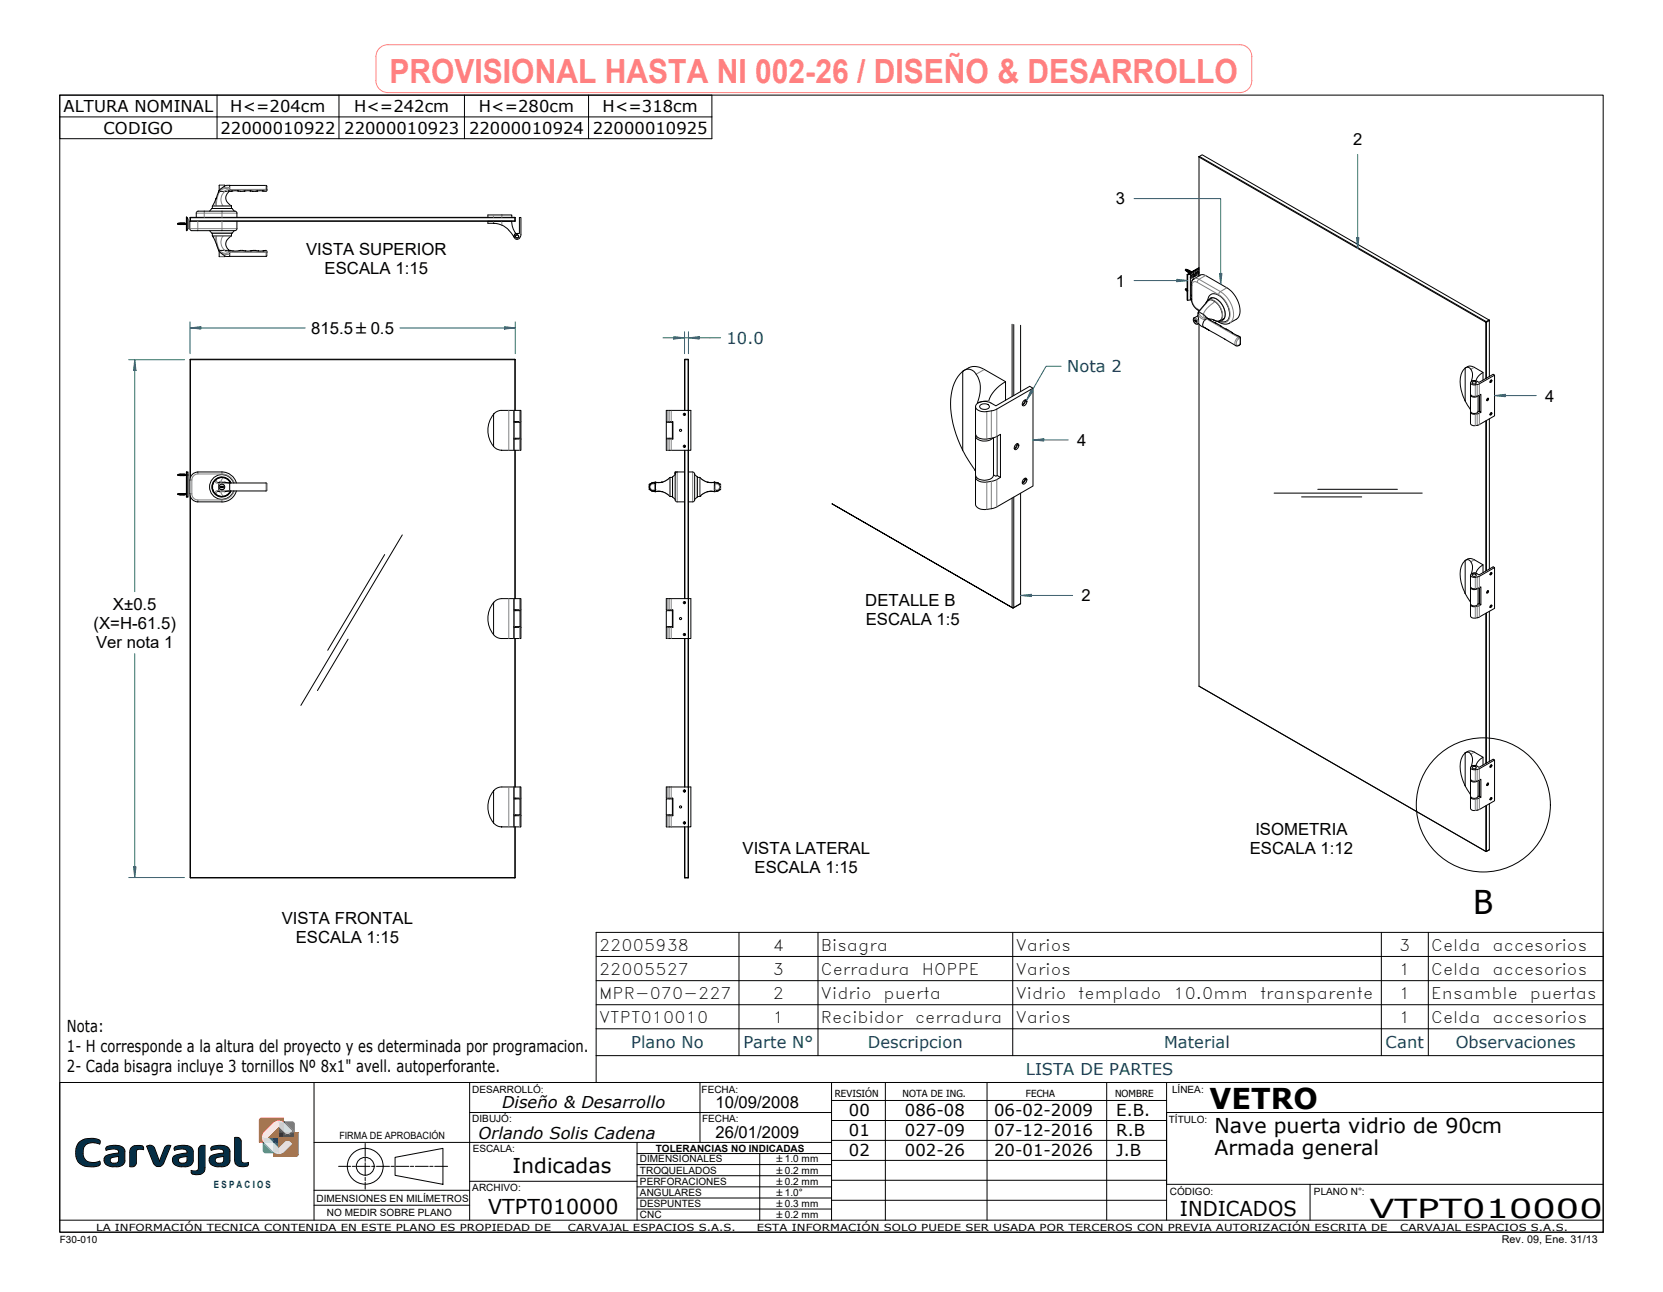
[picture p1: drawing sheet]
<svg xmlns="http://www.w3.org/2000/svg" width="278mm" height="216mm" viewBox="0 0 278 216" stroke-linecap="round" stroke-linejoin="round" font-family="sans-serif">
<defs><g id="words">
<text font-size="5.6" fill="#ff8080" x="65.1" y="13.9">PROVISIONAL HASTA NI 002-26 / DISEÑO &amp; DESARROLLO</text>
<text font-size="5.5" x="246.3" y="152.7">B</text>
<text font-size="4.8" x="202.2" y="185.3">VETRO</text>
<text font-size="4.4" x="228.9" y="203.5">VTPT010000</text>
<g font-size="3.4">
<text x="203" y="189.3">Nave puerta vidrio de 90cm</text>
<text x="85.7" y="196">Indicadas</text>
<text x="203" y="193">Armada general</text>
<text x="81.6" y="202.9">VTPT010000</text>
<text x="197.2" y="203.2">INDICADOS</text>
</g>
<g font-size="2.8">
<text x="226.2" y="24.3">2</text>
<text x="186.5" y="34.2">3</text>
<text x="51.2" y="42.6">VISTA SUPERIOR</text>
<text x="54.3" y="45.8">ESCALA 1:15</text>
<text x="186.5" y="47.9">1</text>
<text x="52" y="55.8">815.5 ±0.5</text>
<text x="258.3" y="67.1">4</text>
<text x="180.1" y="74.5">4</text>
<text x="18.9" y="101.9">X±0.5</text>
<text x="144.6" y="101.2">DETALLE B</text>
<text x="180.8" y="100.5">2</text>
<text x="15.6" y="105.1">(X=H-61.5)</text>
<text x="144.7" y="104.4">ESCALA 1:5</text>
<text x="16.1" y="108.2">Ver nota 1</text>
<text x="124.1" y="142.8">VISTA LATERAL</text>
<text x="208.9" y="142.7">ESCALA 1:12</text>
<text x="209.8" y="139.5">ISOMETRIA</text>
<text x="126.1" y="145.9">ESCALA 1:15</text>
<text x="47.1" y="154.4">VISTA FRONTAL</text>
<text x="49.4" y="157.6">ESCALA 1:15</text>
<text x="11.2" y="172.4">Nota:</text>
<text x="11.2" y="175.8">1- H corresponde a la altura del proyecto y es determinada por programacion.</text>
<text x="11.2" y="179.1">2- Cada bisagra incluye 3 tornillos Nº 8x1&quot; avell. autoperforante.</text>
<text x="119.6" y="185.2">10/09/2008</text>
<text x="119.6" y="190.2">26/01/2009</text>
<text x="141.9" y="186.5">00</text>
<text x="141.9" y="189.9">01</text>
<text x="151.3" y="186.5">086-08</text>
<text x="151.3" y="189.9">027-09</text>
<text x="166.2" y="186.5">06-02-2009</text>
<text x="166.2" y="189.9">07-12-2016</text>
<text x="186.6" y="186.5">E.B.</text>
<text x="186.6" y="189.9">R.B</text>
<text x="141.9" y="193.3">02</text>
<text x="151.3" y="193.3">002-26</text>
<text x="166.2" y="193.3">20-01-2026</text>
<text x="186.6" y="193.3">J.B</text>
</g>
<g font-size="2.7">
<text x="10.6" y="18.7">ALTURA NOMINAL</text>
<text x="17.3" y="22.4">CODIGO</text>
<text x="36.9" y="22.4">22000010922</text>
<text x="38.5" y="18.7">H&lt;=204cm</text>
<text x="57.5" y="22.4">22000010923</text>
<text x="59.2" y="18.7">H&lt;=242cm</text>
<text x="78.4" y="22.4">22000010924</text>
<text x="80.1" y="18.7">H&lt;=280cm</text>
<text x="99.1" y="22.4">22000010925</text>
<text x="100.7" y="18.7">H&lt;=318cm</text>
<text x="83.9" y="185.2">Diseño &amp; Desarrollo</text>
<text x="80" y="190.3">Orlando Solis Cadena</text>
</g>
<g font-size="2.7" fill="#004080">
<text x="121.5" y="57.5">10.0</text>
<text x="178.4" y="62.2">Nota 2</text>
<text x="105.5" y="175.2">Plano No</text>
<text x="124.3" y="175.2">Parte N°</text>
<text x="145.1" y="175.2">Descripcion</text>
<text x="171.5" y="179.7">LISTA DE PARTES</text>
<text x="194.6" y="175.2">Material</text>
<text x="231.6" y="175.2">Cant</text>
<text x="243.3" y="175.2">Observaciones</text>
</g>
<g font-size="2.6">
<text x="100.2" y="158.8">22005938</text>
<text x="129.2" y="158.8">4</text>
<text x="137.2" y="158.8">Bisagra</text>
<text x="169.8" y="158.8">Varios</text>
<text x="233.9" y="158.8">3</text>
<text x="239.2" y="158.8">Celda</text>
<text x="249.5" y="158.8">accesorios</text>
<text x="100.2" y="162.9">22005527</text>
<text x="100.2" y="166.9">MPR-070-227</text>
<text x="129.2" y="162.9">3</text>
<text x="129.2" y="166.9">2</text>
<text x="137.2" y="162.9">Cerradura</text>
<text x="137.2" y="166.9">Vidrio</text>
<text x="147.7" y="166.9">puerta</text>
<text x="154.1" y="162.9">HOPPE</text>
<text x="169.8" y="162.9">Varios</text>
<text x="169.8" y="166.9">Vidrio</text>
<text x="180.3" y="166.9">templado</text>
<text x="196.2" y="166.9">10.0mm</text>
<text x="210.6" y="166.9">transparente</text>
<text x="233.9" y="162.9">1</text>
<text x="233.9" y="166.9">1</text>
<text x="239.2" y="162.9">Celda</text>
<text x="239.2" y="166.9">Ensamble</text>
<text x="249.5" y="162.9">accesorios</text>
<text x="255.7" y="166.9">puertas</text>
<text x="100.2" y="170.9">VTPT010010</text>
<text x="129.2" y="170.9">1</text>
<text x="137.2" y="170.9">Recibidor</text>
<text x="153" y="170.9">cerradura</text>
<text x="169.8" y="170.9">Varios</text>
<text x="233.9" y="170.9">1</text>
<text x="239.2" y="170.9">Celda</text>
<text x="249.5" y="170.9">accesorios</text>
</g>
<text font-size="1.8" x="251" y="207.8">Rev. 09, Ene. 31/13</text>
<g font-size="1.7">
<text x="79" y="182.6">DESARROLLÓ:</text>
<text x="117.3" y="182.6">FECHA:</text>
<text x="195.9" y="182.6">LÍNEA:</text>
<text x="56.7" y="190.3">FIRMA DE APROBACIÓN</text>
<text x="79" y="187.6">DIBUJÓ:</text>
<text x="117.3" y="187.4">FECHA:</text>
<text x="195.4" y="187.6">TÍTULO:</text>
<text x="79" y="192.5">ESCALA:</text>
<text x="107" y="194.2">DIMENSIONALES</text>
<text x="107" y="196.2">TROQUELADOS</text>
<text x="109.6" y="192.4">TOLERANCIAS NO INDICADAS</text>
<text x="52.9" y="200.8">DIMENSIONES EN MILÍMETROS</text>
<text x="54.7" y="203.2">NO MEDIR SOBRE PLANO</text>
<text x="79" y="198.9">ARCHIVO:</text>
<text x="107" y="198.1">PERFORACIONES</text>
<text x="107" y="199.8">ANGULARES</text>
<text x="107" y="201.7">DESPUNTES</text>
<text x="107" y="203.5">CNC</text>
<text x="195.6" y="199.7">CÓDIGO:</text>
<text x="219.6" y="199.7">PLANO N°:</text>
<text x="10" y="207.7">F30-010</text>
</g>
<text font-size="1.7" fill="#003b5c" x="35.8" y="198.4">E S P A C I O S</text>
<g font-size="1.6">
<text x="139.6" y="183.3">REVISIÓN</text>
<text x="150.9" y="183.3">NOTA DE ING.</text>
<text x="171.5" y="183.3">FECHA</text>
<text x="186.4" y="183.3">NOMBRE</text>
<text x="129.8" y="194.2">±1.0 mm</text>
<text x="129.8" y="196.2">±0.2 mm</text>
<text x="129.8" y="198.1">±0.2 mm</text>
<text x="129.8" y="203.5">±0.2 mm</text>
<text x="129.8" y="201.7">±0.3 mm</text>
<text x="129.8" y="199.8">±1.0°</text>
<text x="16.1" y="205.7">LA INFORMACIÓN TECNICA CONTENIDA EN ESTE PLANO ES PROPIEDAD DE</text>
<text x="94.9" y="205.7">CARVAJAL ESPACIOS S.A.S.</text>
<text x="126.5" y="205.7">ESTA INFORMACIÓN SOLO PUEDE SER USADA POR TERCEROS CON PREVIA AUTORIZACIÓN ESCRITA DE</text>
<text x="234.1" y="205.7">CARVAJAL ESPACIOS S.A.S.</text>
</g>
</g></defs>
<!-- layer: Visible Edges(ISO) -->
<g fill="none" stroke="#000" stroke-width=".17">
<path d="M29.7 37.4h.3M29.7 37.4l.3 .1M29.8 37.3l-.1 .1h.3M29.8 37.3l.2 .1M29.8 37.3h.1M29.8 37.4v.1M30 37.3l-.3 .1M30 37.3h.1M30 37.3v.2M30 37.5h.1M30.1 37.3v.2M30.1 37.5h.1"/>
<path d="M30.1 37.3h.4M30.2 37.3h.1M30.2 37.3v.2M30.2 37.5h.1M30.3 37.3h.1M30.3 37.3v.2M30.3 37.5h.1M30.4 37.5h.1M30.4 37.3v.2M30.4 37.3h.1M30.5 37.3h.1M30.5 37.3v.2"/>
<path d="M30.5 37.5h.1M30.6 37.3v.2M30.6 37.5h.1M30.6 37.3h.6M30.6 37.3h.1M30.7 37.3v.2M30.7 37.5h.1M30.8 37.3h.1M30.8 37.3v.2M30.8 37.5h.1M30.9 37.3h.1M30.9 37.3v.2"/>
<path d="M30.9 37.5h.3M31.2 36.3v2.2zM31.2 36.3l.2 .3v1.6l-.2 .3zM31.8 36.9v.1zM31.8 36.4v.5M31.8 36.3v.1zM31.8 36.4h54.3v.5h-54.3zM31.8 36.3h54.3M32.8 36.3l.1-.9 .2-.1h6.2l.3 .1v.9M35 38.5l.4 .5h3.4M35.4 34.8l-.4 .5M35.4 34.8h3.4"/>
<path d="M35.4 39h.1M35.4 34.8h.1M35.5 34.5v.3M35.5 39v.4M35.5 39.4h3.2M35.5 34.4h.1M35.5 34.4h3.2M35.6 39.6l-.1-.2 .7 1.3M36.1 33.3l.1-.2-.7 1.3M36.5 32.1l.1-.1-.4 1.1M36.6 31.9l1.4 .1M36.6 31v.9l.9-.8"/>
<path d="M36.7 30.9l.9 .1M36.7 30.9l-.1 .1M37.6 31.1h.1M37.6 31v.1M38.2 31.9l.2 .1M38.3 32l-.5 .7-.1 .5 .2 .5 .8 .7h-.1M38.4 31l-.8 .1M38.4 31.8h.1M38.4 32h.1M38.7 39.4l-.8 .8-.2 .4 .1 .6 .5 .6h-.1M38.7 39.4h.1M38.7 34.5v.3"/>
<path d="M38.7 39v.4M38.7 31.9h.1l-.3 .1M38.8 34.8h.1M38.8 39h.1M38.8 34.8l.4 .5M39.2 38.5l-.4 .5M39.6 37v1.2l-.2 .3h-.1h-7.2h-.2l-.2-.3v-1.2h54.4M39.7 31.9h.2h-1.1M39.9 31.9l.3 .1M40.9 31.9l-.7 .1M41.8 31.9h.1h-1M41.9 31.9h1.2h-.2"/>
<path d="M43.9 31.9h.1h-.9M44.6 31.6v-.5l-.1-.1h-6.1v.8M44.6 31.7l-.1 .3-.5-.1M81.6 36.3v-.4h4v.4M81.6 37v.3h.9M82.5 37.3l1.4 .3M83.9 37.6l1.2 .9M85.1 38.5l.8 1M85.5 37l.1 .8 .6 1.2M85.9 39.5l.1 .2M85.9 39.5h.1M86.1 36.3v.1z"/>
<path d="M86.1 37h.1M86.1 36.4v.5M86.2 39l-.3 .5M86.2 39h.1M86.2 39l.1 .1M86.9 39.8a.5 .5 0 0 1-.9 0 .5 .5 0 0 1 .4-.8h.4v-2.7h.3v2.9l-.2 .6M200.4 26.2h.1M200.5 26.1l.5-.2 47.9 27.6-.5 .2zM36.2 40.9v-.2l.4 1.1h1.4M36.6 41.9v.1M36.6 42l1 .8-.1 .1h-.8M36.6 42l.1 .9"/>
<path d="M37.6 42.8h.8M38.2 41.9h.1M38.3 41.8v.1M38.4 42v.8M38.4 42.8h6.1M38.4 41.8v.1M38.4 41.8h.1M38.5 41.8l.3 .1M39.9 41.9h-1.1h.1M39.9 41.9h1M41.9 41.9h-1h.2M42 41.9h-.1h1.2"/>
<path d="M44 41.9h-.9h.1M44.1 41.9h-.1l.5-.1 .1 .2M44.6 42v.2M44.6 42.2v.5l-.1 .2M169.2 54.2v12.1M169.5 54.2v11.9M170.6 54.4v11M198.2 45l.2 .1-.2-.1-.1 .2 .3 .1M198.2 48.3l.2 .1M198.4 45l.1 .1M198.4 48.3h.1M198.4 45.3h.1"/>
<path d="M198.4 48.6h.1M198.4 48.4l-.2-.1h-.1l.3 .3M198.4 48.5v.1M198.4 48.4v.2M198.5 45.1l-.1 .2zM198.5 45.4h.1M198.5 45.9l.5-.1v4.3l-.5 .1zM198.6 45.2l-.1 .2M198.6 45.2h.1M198.6 45.4h.1M198.6 45.2h-.1v.2M198.6 45.2l-.1 .1v.1"/>
<path d="M198.6 45.5h.1M198.7 45.2h-.2v.2M198.7 45.2l-.1 .2M198.7 45.5h.1M198.7 45.2h.1M198.7 45.2l-.2 .1 .1 .1M198.8 45.3l-.2 .2M198.8 45.5h.1M198.8 45.3h.1M198.8 45.3h-.2l.1 .2M198.8 45.3l-.1 .2M198.8 45.6h.1"/>
<path d="M198.8 45.3h-.1v.2M198.9 45.3l-.1 .2M198.9 45.3h.1M198.9 45.3l-.1 .1v.2M198.9 45.6l.2-.2-.2 .2M198.9 45.4l-.1 .2M198.9 45.4h.1M199 45.4h-.2v.2M199 45.4l-.1 .2M199 45.4h.1M199 45.4h-.1v.2M199.1 45.5l-.1 .1"/>
<path d="M199.1 45.5h.1M199.1 50l.4 1.1 .4 .5 .6 .3M199.1 49.3a.28 .28 0 0 0-.1 .2 .28 .28 0 0 0 .1 .3M199.1 49.6l-.1 .1M199.1 50l-.1 .1M199.1 49.4l-.1 .1M199.1 49.4h.1M199.2 46l1-.6a.3 .3 0 0 1 .2 .3 .3 .3 0 0 1-.2 .2l-1 .6a.21 .21 0 0 1-.2-.2 .21 .21 0 0 1 .1-.2zM199.3 45.9h.2M199.4 46l-.4 .2M199.4 45.9l-.3 .2M199.5 46.7l-.2 .1v.2"/>
<path d="M199.5 45.9h.1M199.5 46.1l-.5 .3M199.5 46.2h.1M199.5 46.6h.1a1.03 1.03 0 0 0-.5 .9v2.4M199.5 45.8l-.1 .2 .1 .2M199.6 53.1a.67 .67 0 0 0 .6 1l.2-.1v-.2M199.6 46.6l1.1-.6 .5-.1 3.9 2.2a4.5 4.5 0 0 1 2 4.7l-.3 .5-1.4 .8-.7 .1-.8-.3M199.6 53.6v-.2l.1 .3M199.6 46h.1M199.6 46v.1l.1-.1M199.6 45.9l.1 .2M199.6 45.8l.1 .1"/>
<path d="M199.7 46h.1M199.7 45.8l-.1 .1M199.7 46v.1M199.7 45.9v-.1l-.1 .2M199.7 45.9h.1M199.8 45.6h.1M199.8 45.8h.1M199.8 45.8l-.1 .3M199.8 53.5h-.1l.3 .1M199.9 45.8l-.2 .1M199.9 45.6v.4l-.4 .2M199.9 45.6h.1"/>
<path d="M199.9 53.6l-.2 .1 .3 .1M200 53.6h.1M200 53.6l.1 .2h-.1M200 53.7v.1M200 53.7h.1M200 45.5l-.1 .2M200.1 45.4l-.2 .3M200.2 52.8l.2 1M200.2 45.4l-.1 .3-.2 .2M200.2 52.8l-.6 .3M200.3 52.3l-.1 .5M200.3 52.2v.1"/>
<path d="M200.3 52.2l1 .4 .4 .5M200.4 54.1l.4 .4 .5 .2M200.4 45l-1.4 .8M200.4 45v1.1M200.4 44.7l-2 1.2 2-1.1-1.9 1.1v4.3l-.1-.1v-4.2M200.4 46.1v-19.9l48 27.6M200.4 51.9v.1M200.4 54.2v60.5M201.4 53.5l-.1 .1a.78 .78 0 0 0-.1 1.1M201.6 53.1l.2 .1M201.7 50.5l-1.4 1.6M201.7 50.5a.96 .96 0 0 1 1.6 0 2.58 2.58 0 0 1 .8 2.9 1.05 1.05 0 0 1-1.3 0l.1 .1"/>
<path d="M201.8 53.2l-.4 .2M201.8 53.2h.1M201.9 50.2a1.09 1.09 0 0 1 .6-1 1.09 1.09 0 0 1 1.2 .1 3.6 3.6 0 0 1 1.7 4 1.07 1.07 0 0 1-1.5 .3M201.9 53.2l.3 .2M201.9 50.2l-.3 .4M202.1 55.2l-.9-.5 3.6 2M202.2 53.3l.6 .1M202.3 49.8a1.99 1.99 0 0 1 2.2 1.5l.2 .5a1.41 1.41 0 0 1-.3 1.7v-.1M202.3 53.5l-.1-.1 .9 .5M202.6 49.8l-.6 .3M203.2 54l.7 .4M203.5 53.7l.3 .1"/>
<path d="M203.9 54.4l.2 .1M204.2 54.6l-.1-.1 .9 .5M204.6 53.2l-.6 .4a1.06 1.06 0 0 1-1.2-.2l.1 .1M204.7 56.6l2 1.2 .5-.1 .1-.2M205 55l.7 .4M205.8 55.4l.2 .2M206 55.6l.8 .4M206.9 56.1l.3 .2M207.3 56.3v1.1M248.4 53.8v9.5M248.4 53.7l.1 .1h-.1zM248.9 53.5l.1 .1z"/>
<path d="M29.7 79.4l.3 .1M29.8 79.4l.2 .1M29.8 79.3v.1M30 79.3h.1M30 79.3h-.2v.1M30 79.3v.2M30 79.5h.1M30 79.2v.3M30.1 79.2v.3M30.1 79.5h.1M30.1 79.3v.2M30.1 79.3h.4"/>
<path d="M30.2 79.5h.1M30.2 79.3h.1M30.2 79.2v.3M30.2 79.3v.2M30.3 79.3h.1M30.3 79.2v.3M30.4 79.3v.2M30.4 79.2l-.1 .3M30.4 79.3h.1M30.4 79.5h.1M30.4 79.2v.3M30.5 79.3h.1"/>
<path d="M30.5 79.3v.2M30.5 79.5h.1M30.5 79.2v.3M30.6 79.2v.3M30.6 79.5h.1M30.6 79.3v.2M30.6 79.3h.6M30.6 79.3h.1M30.7 79.3v.2M30.7 79.2v.3M30.7 79.5h.1M30.8 79.3h.1"/>
<path d="M30.8 79.2v.3M30.8 79.3v.2M30.9 79.3h.1M30.9 79.2l-.1 .3M30.9 79.5h.3M31.2 78.9v4.2zM31.2 78.9h.2v4.2h-.2zM31.8 60.1v19.8M31.8 60v.1zM31.8 60h54.3M33.1 78.9h4a2.51 2.51 0 0 1 2.4 1.8M33.1 78.9a1.32 1.32 0 0 0-1.4 1.3"/>
<path d="M82.5 74.6h.1M82.5 69.3a4.2 4.2 0 0 0 0 5.3M82.5 69.2h.1M82.5 74.6l.6 .5 .7 .1M82.5 69.2v5.4M83.9 75.2h2M85.9 70.6h1v2.6h-1zM85.9 68.6h-2.4l-.6 .3-.4 .3M85.9 68.6v1.8h1.2v3M85.9 68.6h1.2v1.8M86.1 60v.1zM86.1 60.1h-54.3v19.6"/>
<path d="M86.1 60.1v8.5M86.1 75.2v24.8M86.2 70.4v.2M86.2 73.2v.2M86.8 70.4v.2M86.8 73.2v.2M87.1 73.4h-1.2v1.8M87.1 73.4v1.8h-1.2M111.4 68.6h3.7v6.6h-3.7v-1.8h1.1v-3h-1.1zM111.9 70.4v.2M111.9 73.2v.2M111.9 79.9l.1-.1-.7 .5-.6 .3"/>
<path d="M112 79.8h.1M112.4 73.2v-2.6h-1v2.6h1M112.4 70.6h.1M112.4 79.7v3.4M112.4 79.8h-.4v3.1M112.4 79.7h.1M112.9 79.2v4.3v.2l.3 .2M112.9 78.9v.3v-.3h1.5M112.9 79.3l-.5 .4M113.2 78.9l-.3 .2v.1M114.4 60.1v8.5M114.4 69.1v.3"/>
<path d="M114.4 74.4v.4M114.4 75.2v24.8M114.5 60l-.1 .1zM114.5 60h.5M114.5 68.6v-8.5h.5v8.5M114.5 69.1v.3M114.5 74.4v.3M114.5 75.2v24.8M115 60l.1 .1zM115 75.2v24.8M115.1 68.6h.4v6.6h-.4M115.1 78.9h.7"/>
<path d="M115.1 60.1v86.5M115.8 78.9h.2l.1 .3M116.1 79.2v4.3l-.1 .3-.9 .1M116.1 79.3l.5 .4M116.6 79.7h.1M116.6 79.7v3.4M116.6 79.8h.3M117 79.8h.1M117 79.8l1.1 .7 .7 .2 .6-.1h-1.1M117 79.8v3.1M160.5 62.5l.4-.4v13.1a16 16 0 0 1-1.8-9.9l.2-.7a5.8 5.8 0 0 1 1.2-2.1zM160.9 75.2l.6 1.2 1.6 2.3-.1-.1"/>
<path d="M161 62l-.1 .1a1.43 1.43 0 0 1 2.3 .4 5.3 5.3 0 0 1 .2 4.8l1.1-.2 .7-.1a6.1 6.1 0 0 1 2.9-3.2M161.2 61.9a2.77 2.77 0 0 1 3.3-.2l3.6 2.1v3.1M163.1 67.9v4.6a1.51 1.51 0 0 0 1.9 .9l1.1-.2 1.1-.6v7.2l-.5-.3v-6.6M163.1 72.9v6.5a1.47 1.47 0 0 0 1.8 .8l.9-.3 .3-.5v-6.2M163.1 79.5a.86 .86 0 0 0 .9 1 4.8 4.8 0 0 0 3.2-.7M163.1 72.7a.84 .84 0 0 0 .9 .9h1.3l.6-.4M163.4 67.3v.1M163.9 67.7a1 1 0 0 1 1.5 .3 1 1 0 0 1-1.7 0zM166.1 79.4l.4 .2 .2-.1M169.8 74.3l.3-.2a.55 .55 0 0 1 .1 .7 .55 .55 0 0 1-.6 .3v-.5zM170.1 74.1l-.1 .6-.5 .3zM171.2 67l.2-.2a.54 .54 0 0 1 .1 .7 .54 .54 0 0 1-.6 .3v-.3z"/>
<path d="M171.4 66.8l-.1 .6-.4 .3zM171.4 79.9l-.1 .5-.4 .4zM172.7 64.9l-.6-.3-5.6 3.2a2.85 2.85 0 0 0-2.7-.6 .72 .72 0 0 0-.7 .7 .72 .72 0 0 0 .6 .7 4.4 4.4 0 0 0 2.9-.2l6.1-3.5v16.3l-6.1 3.5a3.2 3.2 0 0 1-3.4 0l-.1-.4v-4.6M244.9 67l.9 1.4M244.9 61.5v5.5a5.5 5.5 0 0 1-.3-5.1zM245 61.5l.5-.1a1.35 1.35 0 0 1 .6 1.6l-.1 .7 .7-.1a2.41 2.41 0 0 1 1.2-1.4M245 61.4a1.16 1.16 0 0 1 1.4 0l1.5 .8v1.3M245.8 66v2.7a.74 .74 0 0 0 1.3 0M245.8 64v1.9a1.03 1.03 0 0 0 1.5 .1l.2-.1v3l-.2-.1v-2.8M245.8 65.9a.69 .69 0 0 0 1.2 .2M245.8 68.8a.54 .54 0 0 0 .8 .4l.6-.1 .3-.2M246 63.7v.1"/>
<path d="M246.1 63.9l.1-.1a.28 .28 0 0 1 .4-.1 .28 .28 0 0 1 .1 .4 .31 .31 0 0 1-.4 .1 .31 .31 0 0 1-.2-.3zM247.1 68.7l.2 .1M247.1 66.1v2.6M248.4 70.3v25.1M248.5 70.3v25.1M248.6 66.6h.2a.21 .21 0 0 1 0 .3 .21 .21 0 0 1-.3 0zM248.7 66.5l-.2 .4zM249 62.9v-9.3l-.5 .2v9.4M249 70v25.1M249.1 69.1l.1-.1a.18 .18 0 0 1 .1 .2 .18 .18 0 0 1-.2 .1zM249.1 63.6l.2-.1a.19 .19 0 0 1 .1 .3 .19 .19 0 0 1-.3 0zM249.3 63.5l-.2 .4z"/>
<path d="M249.3 68.9l-.2 .4zM249.8 62.7l-.2-.2-2.4 1.4a1.07 1.07 0 0 0-1.2-.2 .35 .35 0 0 0-.1 .5 .35 .35 0 0 0 .4 .1l.9-.1 2.6-1.5v6.8l-2.6 1.5a1.01 1.01 0 0 1-1.4-.2v-1.9M29.7 82.6l.3 .1M29.8 82.6l.2 .1M29.8 82.5v.1M30 82.5h.1M30 82.5h-.2v.1M30 82.7h.1M30 82.5v.2M30 82.7v-.2v.2M30.1 82.5h.1M30.1 82.5v.2"/>
<path d="M30.1 82.7h.1M30.1 82.5h.4M30.2 82.7v-.2v.2M30.2 82.5h.1M30.2 82.7h.1M30.2 82.5v.2M30.3 82.7v-.2v.2M30.3 82.5h.1M30.3 82.7h.1M30.3 82.5v.2M30.4 82.7v-.2v.2M30.4 82.7h.1"/>
<path d="M30.4 82.5v.2M30.4 82.5h.1M30.5 82.5h.1M30.5 82.5v.2M30.5 82.7h.1M30.5 82.5l.1 .2M30.6 82.7h.1M30.6 82.5v.2M30.6 82.5h.6M30.6 82.7v-.2v.2M30.6 82.5h.1M30.7 82.7v-.2v.2"/>
<path d="M30.7 82.5v.2M30.7 82.7h.1M30.8 82.7v-.2v.2M30.8 82.5h.1M30.8 82.7h.1M30.8 82.5v.2M30.9 82.5h.1M30.9 82.5v.2M30.9 82.7v-.2v.2M30.9 82.7h.3M31.7 80.2v2.3M31.8 82.8v63.8"/>
<path d="M31.8 83v63.6M36.4 82.1h.3M36.6 80.6h-.2M36.7 80.6l1.7 .1M36.7 80.6l-.1 .1v1.3l.1 .2M36.8 81.3h.6v.1h-.6zM37 81.4h.2M37 81.3h.2M37.7 82.1h-1M38.4 82l-.7 .1M38.6 80.7a1.66 1.66 0 0 0-2.5-.6 1.66 1.66 0 0 0 0 2.6 1.66 1.66 0 0 0 2.5-.7M39 80.7a2.06 2.06 0 0 0-3.1-1 2.06 2.06 0 0 0 0 3.3 2.06 2.06 0 0 0 3.1-1"/>
<path d="M39.5 82a2.51 2.51 0 0 1-2.4 1.9h-4a1.32 1.32 0 0 1-1.4-1.4M44.6 80.8v1.1l-.1 .1h-6.1M44.6 80.8l-.1-.1h-6.1v1.3M108.5 81.8h.2M108.7 80.9h-.2v.9M108.8 80.8l-.2 .2a.76 .76 0 0 0 .3 1M109 82h.3M109.2 80.7h.1M109.2 80.7l-.2 .1a.69 .69 0 0 0-.4 .6 .69 .69 0 0 0 .4 .6M109.2 80.7l-.4 .1-.2 .4v.5l.6 .3M109.3 80.7h.1M109.3 82h.1"/>
<path d="M109.4 80.7l.2 .2-.2-.2M109.4 80.7h.1M109.4 82h.1M109.4 80.7l.1 .2M109.5 80.6l-.6 .2M109.6 81.9l-.2 .1M109.6 81.1v1l-.7-.1M109.6 81.9l-.3 .1M109.6 80.6h1.1l-.5 .1zM109.6 80.6v.5M110.7 82.1h-1.1l1.2 .1 1.2 .7M112 82.9h.1"/>
<path d="M112 83h.4M112.4 83v.1M112.4 83.1l.5 .3M113.2 83.9h1.2M116.6 83v.1M116.6 83.1l-.5 .3M116.6 83h.3M117 82.9h.1M117 82.9v.1M118.3 82.1h1.1zM118.3 82.1l-.7 .4-.6 .4h.1M119.4 81.9l.2 .1"/>
<path d="M119.4 81.8l.2 .2M119.4 81.9l.1 .1M119.5 80.8l.1-.1-.2 .2zM119.6 80.7l-.2 .2M119.6 82h.1M119.6 80.7h.1M119.7 82h.1M119.6 80.7h.2M119.8 80.7l.4 .2 .2 .3-.1 .5-.5 .3h.1a.66 .66 0 0 0 .5-.6 .66 .66 0 0 0-.4-.6M119.8 80.7l.2 .1M120.1 80.7l-.7-.1v1.5M120.1 80.8l.3 .4v.5l-.3 .3-.6 .1"/>
<path d="M120.3 80.9h.1M120.3 81.8h.1M120.4 80.9l.1 .9M139.1 84.2l30.2 17.4zM169.2 83.2v18.3h.3M169.5 83.1v18.4M170.6 82.4v18.5M171.2 80l.2-.1a.54 .54 0 0 1 .1 .7 .54 .54 0 0 1-.6 .2v-.3zM244.9 93.7v5.5a5.5 5.5 0 0 1-.3-5.2zM244.9 99.2l.9 1.4M245 93.6l.5-.1a1.42 1.42 0 0 1 .6 1.9l-.1 .5 .7-.2a2.41 2.41 0 0 1 1.2-1.3M245 93.6a1.16 1.16 0 0 1 1.4-.1l1.5 .9v1.3"/>
<path d="M245.8 98.2v2.7a.74 .74 0 0 0 1.3 0M245.8 96.1v1.9a1.05 1.05 0 0 0 1.5 .2l.2-.1v2.9l-.2-.1v-2.7M245.8 98.1a.71 .71 0 0 0 1.2 .2M246 95.9h.1M246.1 96a.3 .3 0 0 1 .4-.1 .3 .3 0 0 1 .2 .3 .31 .31 0 0 1-.4 .2 .31 .31 0 0 1-.2-.4zM247.1 98.3v2.6M248.6 98.8h.2a.21 .21 0 0 1 0 .2 .21 .21 0 0 1-.3 0zM248.7 98.7l-.2 .4zM249.1 95.8l.2-.1a.19 .19 0 0 1 .1 .2 .19 .19 0 0 1-.3 0zM249.3 95.7l-.2 .3zM249.8 94.8l-.2-.1-2.4 1.4a1.04 1.04 0 0 0-1.2-.2 .35 .35 0 0 0-.1 .4 .35 .35 0 0 0 .4 .2l1-.2 2.5-1.5v6.9l-2.6 1.5a1.01 1.01 0 0 1-1.4-.3v-1.9M82.5 100.7v5.4a4.3 4.3 0 0 1 0-5.4z"/>
<path d="M82.5 106.1l.6 .5 .7 .1M83.9 106.7h2M85.9 102h1v2.7h-1zM85.9 100l-2.4 .1-.5 .2-.5 .3M85.9 100v1.9h1.2v2.9M85.9 100h1.2v1.9M86.1 106.7v24.8M86.2 101.9v.1M86.2 104.7v.1M86.8 101.9v.1M86.8 104.7v.1M87.1 104.8h-1.2v1.9"/>
<path d="M87.1 104.8v1.9h-1.2M111.4 100h3.7v6.7h-3.7v-1.9h1.1v-2.9h-1.1zM111.9 101.9v.1M111.9 104.7v.1M112.4 104.7v-2.7h-1v2.7h1M112.4 102h.1M114.4 100.5v.4M114.4 105.9v.3M114.4 106.7v24.8M114.5 100.5v.4M114.5 105.9v.3M114.5 106.7v24.8"/>
<path d="M115 106.7v24.8M115.1 100h.4v6.7h-.4M170.6 100.9l-1.3 .7 .2-.1M170.6 100.9l-1.1 .6M200.4 114.7l48 27.6 .6-.3M200.4 114.7l48 27.6v-7.6M245.8 101a.54 .54 0 0 0 .8 .4l.6-.1 .3-.3M247.1 100.9h.2M248.4 102.5v25.1M248.5 102.4v25.1M249 102.2v25M249.2 101.2v-.1a.18 .18 0 0 1 .1 .3 .18 .18 0 0 1-.2 0z"/>
<path d="M249.3 101.1l-.2 .4zM82.5 132.2v5.3a4.3 4.3 0 0 1 0-5.3zM82.5 137.5l.7 .5 .6 .2M83.9 138.2h2M85.9 133.5h1v2.7h-1zM85.9 131.5h-2.3l-.6 .2-.5 .4M85.9 131.5v1.9h1.2v2.9M85.9 131.5h1.2v1.9M86.1 138.2v8.4h-54.3M86.1 138.2v8.4M86.2 133.4v.1M86.2 136.2v.1"/>
<path d="M86.8 133.4v.1M86.8 136.2v.1M87.1 136.3h-1.2v1.9M87.1 136.3v1.9h-1.2M111.4 131.5h3.7v6.7h-3.7v-1.9h1.1v-2.9h-1.1zM111.9 133.4v.1M111.9 136.2v.1M112.4 136.2v-2.7h-1v2.7h1M112.4 133.5h.1M114.4 132v.4M114.4 137.3v.4M114.4 138.2v8.4"/>
<path d="M114.5 138.2v8.4h.5v-8.4M114.5 132v.3M114.5 137.4v.3M115.1 131.5h.4v6.7h-.4M244.9 125.8v5.5a5.5 5.5 0 0 1-.3-5.1zM244.9 131.3l.9 1.4M245 125.8l.5-.1a1.34 1.34 0 0 1 .6 1.8l-.1 .5 .7-.1a2.34 2.34 0 0 1 1.2-1.4M245 125.8a1.16 1.16 0 0 1 1.4-.1l1.5 .8v1.3M245.8 130.3v2.8a.74 .74 0 0 0 1.3 0v-2.6M245.8 128.3v1.9a1.16 1.16 0 0 0 1.7 0v3l-.2-.1v-2.8M245.8 130.3a.69 .69 0 0 0 1.2 .2M245.8 133.1a.56 .56 0 0 0 .8 .4l.9-.3"/>
<path d="M246 128v.1M246.2 128.1a.27 .27 0 0 1 .4-.1 .27 .27 0 0 1 0 .4 .27 .27 0 0 1-.3 .1 .27 .27 0 0 1-.1-.4zM247.1 133l.2 .1M248.5 134.6v7.7l.5-.3M248.6 130.9h.1a.18 .18 0 0 1 .1 .2 .18 .18 0 0 1-.3 .1zM248.7 130.9l-.2 .3zM249 134.3v7.7M249.1 133.4l.2-.1a.18 .18 0 0 1 .1 .3 .18 .18 0 0 1-.3-.1zM249.2 127.8a.18 .18 0 0 1 .1 .3 .18 .18 0 0 1-.2 0zM249.3 127.8l-.2 .4zM249.3 133.3l-.2 .3zM249.8 127l-.2-.1-2.4 1.3a1.14 1.14 0 0 0-1.2-.2 .35 .35 0 0 0-.1 .5 .35 .35 0 0 0 .4 .1l1-.1 2.5-1.5v6.8l-2.6 1.5a1.01 1.01 0 0 1-1.4-.2v-1.9"/>
<path d="M31.8 146.6v.1zM31.8 146.7h54.3M86.1 146.7h.1M114.4 146.6l.1 .1zM114.5 146.7h.5M115 146.7h.1M248.4 142.3h.1z"/>
<circle cx="86.4" cy="39.5" r=".26"/>
<circle cx="113.8" cy="71.9" r=".18"/>
<circle cx="114.4" cy="69.2" r=".18"/>
<circle cx="114.4" cy="74.6" r=".18"/>
<circle cx="37.1" cy="81.4" r=".48"/>
<circle cx="37.1" cy="81.4" r="1.58"/>
<circle cx="113.8" cy="103.4" r=".18"/>
<circle cx="114.4" cy="106" r=".18"/>
<circle cx="114.4" cy="100.7" r=".18"/>
<circle cx="113.8" cy="134.8" r=".18"/>
<circle cx="114.4" cy="132.2" r=".18"/>
<circle cx="114.4" cy="137.5" r=".18"/>
</g>
<!-- layer: Visible Tangent Edges(ISO) -->
<g fill="none" stroke="#808080" stroke-width=".17">
<path d="M31.7 38.2h7.9M32.8 35.6h1.3v.7M33.1 37v1.5M34.1 35.3v.3h3v.7M35.4 34.8h3.4M35.4 39h3.4M35.5 39.4h3.2M35.5 34.5h3.2M36 39.4l.2 1.3M36.2 33.1l-.2 1.3M36.2 39.4v.9l.5 1.5v-.1M36.6 31h1"/>
<path d="M36.7 32.1v-.1l-.4 1.2-.1 1.2M37.1 35.3v.3h2.5M37.1 37v1.5M37.3 39.4a1.81 1.81 0 0 0 .2 2.4l-.1-.1M37.4 32.1l.1-.1a1.81 1.81 0 0 0-.2 2.4M38.2 31.9l-.2 .1M38.3 31.4h.1a1.54 1.54 0 0 0-1.8 .6M38.3 31.6h.1a1.38 1.38 0 0 0-1.7 .4M38.4 31.8l-.5-.1-.4 .3M38.4 31.8v.2zM38.4 31.8h.4M38.8 31.8l-.3 .2"/>
<path d="M38.8 31.8v.1M38.8 31.8h1.1M39.9 31.8l.3 .2M39.9 31.8v.1M39.9 31.8h1M40.9 31.9v-.1l-.3 .2M41 31.8h.7h.3l-.1 .1M43 31.8h-1l.3 .2M43.1 31.9l-.1-.1-.3 .2M43.1 31.8h.9v.1M44 31.9h.1M44.5 31.8h-.5l.4 .2"/>
<path d="M44.5 31.6v.2M44.5 31v.6M44.6 31.8h-.1v.2M44.6 31.6l-6.2 .1M82.5 35.9v.4M82.5 37v.3M83.9 35.9v.4M83.9 37v.6M36.2 40.7l.4 1.1M36.6 41.8a1.54 1.54 0 0 0 1.8 .6l-.1 .1M36.6 42.8h1M36.7 41.8a1.38 1.38 0 0 0 1.7 .4h-.1"/>
<path d="M37.5 41.8l.4 .3h.5M38 41.8l.2 .1M38.4 41.9v.1zM38.4 42h.4M38.4 42.2h6.1M38.5 41.8l.3 .2M38.8 42h1M38.8 41.9v.1M39.9 41.9v.1M39.9 42l2 .1M40.2 41.8l-.3 .2M40.6 41.8l.3 .2v-.1"/>
<path d="M42 42h1M42.3 41.8l-.3 .2-.1-.1M42.7 41.8l.3 .2M43 42l1 .1M43.1 41.9l-.1 .1M44 41.9v.1M44 41.9h.1M44 42l.5 .1M44.4 41.8l-.4 .2M44.5 42.1h.1M44.5 41.8v.2M44.5 42.1v.1"/>
<path d="M44.5 42.2v.6M44.5 42.2h.1M199 49.5h.1M199 46.2h.1M199.1 46.4l.1 .1M199.1 49.7h.1M199.1 49.9l.2 .2a1.95 1.95 0 0 0 .8 1.5M199.1 47.5l.2 .2M199.3 47.7v2.4M199.4 45.8l.1 .1M199.6 53.2a.59 .59 0 0 1 .5 .3 .59 .59 0 0 1 0 .6 .65 .65 0 0 1-.5-.9zM199.6 45.8l.1-.1a.25 .25 0 0 1 .1 .3 .25 .25 0 0 1-.3 .1z"/>
<path d="M199.6 45.7l-.1 .3v.2M199.6 46.6l.4-.1 .4 .2M199.6 53.1a.68 .68 0 0 1 .6 1M199.6 46h.1M199.6 45.8l.1 .1M199.7 46h-.1M199.7 45.9v.1M199.7 45.9h.1M199.7 46v.1M199.8 45.6h.1zM199.8 45.8h.1M199.9 45.6l.1 .1"/>
<path d="M200 45.8l.2 .1M200.1 51.6l.1 .2M200.1 47.2a.53 .53 0 0 0-.6-.1 .53 .53 0 0 0-.2 .6M200.1 51.6l.5 .2M200.1 47.2l3.6 2M200.3 52.3a1.17 1.17 0 0 0 1.1 1.1h-.1M200.4 46.7l-.3 .5M200.4 52.1a1.27 1.27 0 0 0 1.2 1.2h-.1M200.4 46.7l3.6 2 1.1-.6M201.1 52.5l.2 .4 .4 .3M201.5 46l-1.1 .7M201.6 52.9v.2"/>
<path d="M201.7 53.3l5.3 3.1M201.8 53.2l.3 .2M201.8 53.2h.1M201.9 50.2l-.2 .3M202 50.1a1.66 1.66 0 0 1 1.9 1.1 1.92 1.92 0 0 1 .1 2.4M202 50.1a1.03 1.03 0 0 1 1.7 .1 2.62 2.62 0 0 1 .8 3.2l-.5 .2M202 53.3l.1 .1M202.1 53.4l.9 .5M202.1 53.4h.1M202.1 50.1l-1.7 2h.1M202.3 49.8l-.3 .3M202.8 53.4l.3 .2"/>
<path d="M203.1 54l.3 .1M203.1 54l.9 .5M203.1 50.4l-1.3 1.1-.6 1M203.1 53.9v.1M203.7 53.7l.1 .1M203.8 53.7a1.18 1.18 0 0 0 1.4 0 1.18 1.18 0 0 0 .4-1.3 4.2 4.2 0 0 0-1.9-3.2l.2-.4a4.3 4.3 0 0 1 2.2 4.6l-.6 .6M203.9 54.4l.1 .1M204 54.5l.9 .5M204 54.5h.1M204.4 53.5l-.4 .1M204.9 55l1 .6M205 55l.2 .1"/>
<path d="M205.7 55.4l.1 .2M205.9 55.6l.8 .4M205.9 55.6h.1M206.7 56.1l.4 .2-.1 .1M206.7 56.1l.4 .1M206.8 56l-.1 .1M207 56.4l.1 .2 .1-.1M207 56.4a1 1 0 0 0-.4 1.4l-.1-.1M207.1 56.6a.69 .69 0 0 0-.2 1.1h.2M207.2 56.3h-.1l.2 .2M207.2 57.6l-.1 .1M207.3 56.5v1"/>
<path d="M207.3 56.5h.1M207.3 57.4l-.1 .3M33.1 78.9v.3h4M33.1 79.2a1.01 1.01 0 0 0-1 1M37.1 79.2a2.17 2.17 0 0 1 2.1 1.5M37.1 78.9v.3M37.3 79.8l-.3 .4-.1 .4M85 68.6v6.6M85.9 68.6v2M85.9 73.2v2M86 70.6v2.6M86.2 70.4v.2"/>
<path d="M86.2 73.2v.2M86.9 68.6v1.8M86.9 73.4v1.8M87 68.6v1.8M87 73.4v1.8M111.6 68.6v1.8M111.6 73.4v1.8M111.9 68.6v2M111.9 73.2v2M112 79.8l-.7 .5-.6 .3M112 79.8v3.2M112.2 68.6v1.8"/>
<path d="M112.2 73.4v1.8M112.4 70.4v.2M112.4 73.2v.2M112.4 70.4v3M112.4 79.7v3.4M113.2 78.9v5M115.8 78.9v5M116.6 79.7v3.4M116.9 79.8v3.2M117 79.8l1.3 .8M163.4 67.3v.1M164.5 61.7l-1.3 .8"/>
<path d="M165 68.8v4.6M165.2 67v.2M165.3 67v.2M165.7 68.7v4.5M166.6 68.4v4.5M246 63.7h.1M246.4 61.4l-.5 .3M246.6 64.3v1.9M246.6 69.2v1.9M246.7 63.6h.1M246.9 64.3v1.9M246.9 69.2v1.9"/>
<path d="M247.3 64.1v1.9M247.3 69v2M31.7 82.5h.4M31.7 80.2h.4M32.1 82.5a1.01 1.01 0 0 0 1 1M32.1 80.2v2.3M33.1 83.9v-.4h4v.4M36 80.3l.1 .4h.4M36.2 80.1v.3l.2 .2M36.4 82.1l-.2 .2v.4M36.5 82h-.3l-.2 .4M36.6 80.7l1.8 .1h-.1"/>
<path d="M36.7 80.6l1.6 .1M36.9 82.2l.1 .2 .3 .5M37.5 80.6l.9 .1M38.3 82h.1h-1.8M38.3 82l-1.6 .1M38.4 82l-.9 .1M38.6 80.7a1.68 1.68 0 0 0-2.5-.7 1.68 1.68 0 0 0 0 2.7 1.68 1.68 0 0 0 2.5-.7M39.2 82a2.17 2.17 0 0 1-2.1 1.5M44.5 80.7v1.3M108.6 80.9v.3M108.9 82h.1M108.9 80.8h.1"/>
<path d="M109.2 80.8a.54 .54 0 0 0-.5 .6 .54 .54 0 0 0 .5 .5M109.2 80.7h-.1l.5-.1h-.3v.2M109.2 81.9h.1M109.2 80.7v.1h.1M109.2 81.9v.1M109.3 81.9v.2h.3h-.5l.1-.1M109.3 80.8l.1 .1M109.4 80.7h.1M109.4 82h.1M109.4 81.8v.1M109.5 82h.1M109.6 80.9h.1"/>
<path d="M109.6 81.9h.1M109.6 80.8h-.1M109.6 80.9h-.2v.9h.2M109.6 82.1h1.1M110.7 80.6h-1.1M110.7 82.2l.5 .1 .8 .6M118.3 82.2l-.8 .3-.5 .4M118.3 80.6h1.1M118.3 82.1h1.1M119.4 80.9h.1M119.4 81.9h.1M119.4 80.8h.1"/>
<path d="M119.4 80.9h.1v.9h-.1M119.5 82h-.1M119.5 81.9l.1 .1M119.6 80.7h.1M119.6 82h.1M119.6 80.8l-.1 .1M119.6 80.8h.1M119.6 80.7v.1M119.6 80.7l-.2-.1h.5l-.1 .2a.54 .54 0 0 1 .5 .6 .54 .54 0 0 1-.5 .5M119.6 81.9l.3 .2h-.5l.2-.1M120 80.8h.1M120 82h.1"/>
<path d="M120.4 80.9v.3M120.4 81.6v.2M165 80.6v4.5M165.7 80.4v4.6M166.6 80.1v4.6M246 95.9h.1M246.4 93.5l-.5 .4M246.6 96.5v1.9M246.7 95.7v.1M246.9 96.4v1.9M247.3 96.3v1.9M85 100v6.7"/>
<path d="M85.9 100v2M85.9 104.7v2M86 102v2.7M86.2 101.9v.1M86.2 104.7v.1M86.9 100v1.9M86.9 104.8v1.9M87 100v1.9M87 104.8v1.9M111.6 100v1.9M111.6 104.8v1.9M111.9 100v2"/>
<path d="M111.9 104.7v2M112.2 100v1.9M112.2 104.8v1.9M112.4 101.9v.1M112.4 104.7v.1M112.4 101.9v2.9M246.6 101.4v1.9M246.9 101.3v1.9M247.3 101.2v1.9M85 131.5v6.7M85.9 131.5v2M85.9 136.2v2"/>
<path d="M86 133.5v2.7M86.2 133.4v.1M86.2 136.2v.1M86.9 131.5v1.9M86.9 136.3v1.9M87 131.5v1.9M87 136.3v1.9M111.6 131.5v1.9M111.6 136.3v1.9M111.9 131.5v2M111.9 136.2v2M112.2 131.5v1.9"/>
<path d="M112.2 136.3v1.9M112.4 133.4v.1M112.4 136.2v.1M112.4 133.4v2.9M246 128h.1M246.4 125.7l-.5 .3M246.6 128.6v1.9M246.6 133.5v1.9M246.7 127.9v.1M246.9 128.6v1.9M246.9 133.5v1.9M247.3 128.5v1.9"/>
<path d="M247.3 133.3v2"/>
<circle cx="37.1" cy="81.4" r=".43"/>
</g>
<!-- layer: Break Lines(ISO) -->
<path d="M170.6 54.4l-2.4-.3-4.3 4.5-5-1.2-2.9 4.3-5.7-.1-4.2 2.8-.3 5.6-5.4 2.8-1.2 5-.1 6.4" fill="none" stroke="#fff" stroke-width=".17"/>
<!-- layer: Hatch -->
<g fill="#003b5c">
<path d="M13.1 191a3.3 3.3 0 0 1 3.6-.4l.1 .3-.1 .3a2.13 2.13 0 0 0-2.7 .5 1.89 1.89 0 0 0 .8 2.5 2.61 2.61 0 0 0 1.9-.2 .52 .52 0 0 1 0 .6 .52 .52 0 0 1-.5 .3 2.93 2.93 0 0 1-3.2-.8 3.2 3.2 0 0 1 .1-3.1z" fill-rule="evenodd"/>
<path d="M18.5 193.6l1.3-.3v.6a.47 .47 0 0 1-.5 .5h-.5a.52 .52 0 0 1-.3-.8zM17.8 191.6a2.5 2.5 0 0 1 3 .4l.1 2a1.19 1.19 0 0 1-1.4 1h-.6a1.21 1.21 0 0 1-1.4-1.6 1.74 1.74 0 0 1 1.5-.6l.8-.1a.59 .59 0 0 0-.8-.7l-1.3 .2v-.3z" fill-rule="evenodd"/>
<path d="M21.9 191.7a1.9 1.9 0 0 1 2.1 0v.4a1.08 1.08 0 0 0-1.2 .2v2.1a.78 .78 0 0 1-1.1 .5v-2.5z" fill-rule="evenodd"/>
<path d="M24.5 191.5a.91 .91 0 0 1 1.3 .4l.8 2.1 .9-2.1a.79 .79 0 0 1 1.1-.4l-1.2 2.9a.93 .93 0 0 1-.9 .5 .93 .93 0 0 1-.9-.5z" fill-rule="evenodd"/>
<path d="M29.9 193.6l1.4-.3v.6a.51 .51 0 0 1-.5 .5h-.5a.51 .51 0 0 1-.4-.8zM29.2 191.6a2.5 2.5 0 0 1 3 .4l.1 2a1.19 1.19 0 0 1-1.4 1h-.6a1.19 1.19 0 0 1-1.4-1.6 1.74 1.74 0 0 1 1.6-.6l.8-.1a.59 .59 0 0 0-.8-.7l-1.3 .2-.1-.3z" fill-rule="evenodd"/>
<path d="M33.3 191.6l.4-.2h.6v3.7a1.26 1.26 0 0 1-1.8 1.2 .42 .42 0 0 1-.5-.4v-.3a.82 .82 0 0 0 1.2-.3v-3.3z" fill-rule="evenodd"/>
<path d="M36 193.6a.5 .5 0 0 0 0 .5 .5 .5 0 0 0 .5 .3h.4a.51 .51 0 0 0 .5-.5v-.6zM35.4 191.6l-.1 .5v.1h.3a1.6 1.6 0 0 1 1.8 .1v.4a4 4 0 0 0-2.3 .6 1.12 1.12 0 0 0 .1 1.2 1.12 1.12 0 0 0 1.1 .4h1.1a1.06 1.06 0 0 0 1-.9v-1.6a1.28 1.28 0 0 0-1.5-1h-.8z" fill-rule="evenodd"/>
<path d="M39.2 190.1a.78 .78 0 0 1 1.1 .5v3.3a.66 .66 0 0 0 1.1 .4l.1-.1v.3a.49 .49 0 0 1-.6 .4 1.22 1.22 0 0 1-1.7-1.1z" fill-rule="evenodd"/>
</g>
<g fill="#7a9a01">
<path d="M46.6 190.9h.8l-.8 .8z"/>
<path d="M47.4 190.1h1.8v-.8h.6v3.7l-.3 .3h-3.7v-.6a1.4 1.4 0 0 0 1.8-.1l1.4-1.5-.4-.3a.81 .81 0 0 0-1.2 .1z" fill-rule="evenodd"/>
</g>
<g fill="#e57200">
<path d="M45.8 189.3l.8-.9v.9z"/>
<path d="M45.8 189.3v.8h-.8z"/>
<path d="M43.5 186.9h3.9v.5a1.38 1.38 0 0 0-1.8 .2l-1.5 1.5a1.4 1.4 0 0 0-.2 1.8h-.6v-3.7z" fill-rule="evenodd"/>
</g>
<g fill="#b94700">
<path d="M45.8 189.3h.8v.8h-.8z" fill-rule="evenodd"/>
<path d="M46.6 190.1h.8v.8h-.8z" fill-rule="evenodd"/>
</g>
<path d="M47.5 187.5h1.3l.3 .1 .1 .2v1.5h-.5l.3-.3z" fill-rule="evenodd" fill="#753bbd"/>
<path d="M44 190.9l1.7 1.7h-1.4l-.2-.1z" fill-rule="evenodd" fill="#00b5e2"/>
<g fill="#642667">
<path d="M46.6 188.4l.8 .9h-.8z"/>
<path d="M47.4 189.3a.83 .83 0 0 0 1.3 0h.5v.8h-1.8z" fill-rule="evenodd"/>
</g>
<path d="M46.6 189.3h.8v.8h-.8z" fill-rule="evenodd" fill="#3c1053"/>
<path d="M45.8 190.1h.8v.8h-.8z" fill-rule="evenodd" fill="#006f44"/>
<path d="M45 190.1l.8 .8h.8v.8l-.8-.8v-.8z" fill-rule="evenodd" fill="#228848"/>
<path d="M44.1 189.1l1.5-1.5a1.39 1.39 0 0 1 1.9-.1h-.9v.9l-1.6 1.7h-1v.8a1.36 1.36 0 0 1 .1-1.8z" fill-rule="evenodd" fill="#fde5ce"/>
<g fill="#cfe1d2">
<path d="M45.8 190.9l.8 .8v.9h-.8z" fill-rule="evenodd"/>
<path d="M44 190.1h1l.8 .8h-1.8z" fill-rule="evenodd"/>
</g>
<path d="M46.6 191.7l1-1a.77 .77 0 0 1 1 .1l.4 .3-1.4 1.5a1.41 1.41 0 0 1-1.9 0h.9z" fill-rule="evenodd" fill="#e9edcc"/>
<g fill="#cfc1db">
<path d="M46.6 187.5h.8v1.8l-.8-.9z" fill-rule="evenodd"/>
<path d="M47.4 189.3h1.3a.82 .82 0 0 1-1.3 0z" fill-rule="evenodd"/>
</g>
<path d="M47.4 187.5l1.6 1.5-.3 .3h-1.3z" fill-rule="evenodd" fill="#d6cfe8"/>
<path d="M44 190.9h1.8v1.7z" fill-rule="evenodd" fill="#d4ebff"/>
<!-- layer: Symbols(ISO) -->
<path d="M99.7 159.8h168.3M123.5 155.8v20.6M136.7 155.8v20.6M169.3 155.8v20.6M230.9 155.8v20.6M238.8 155.8v20.6M99.7 171.9h168.3v-16.1h-168.3v20.6M99.7 176.4v4.5h168.3v-4.5M99.7 163.9h168.3M99.7 167.9h168.3M268 171.9v4.5h-168.3" fill="none" stroke="#000" stroke-width=".17"/>
<!-- layer: Detail Circle Lines(ISO) -->
<circle cx="248" cy="134.5" r="11.2" fill="none" stroke="#000" stroke-width=".17"/>
<!-- layer: Sketch Geometry(ISO) -->
<g fill="none" stroke="#000" stroke-width=".17">
<path d="M10 15.9h258v190h-258zM64.3 92.7l-9.5 16M67.2 89.4l-16.9 28.5M213 82.4h24.7M217.6 83h10M220.3 81.8h13.3M58.2 106.8l-5.1 8.6M10 180.9h258v25h-258zM44 190.9l.1 .2M45.6 192.5l.1 .1M47.5 187.5l.1 .1M52.5 190.9h86.5"/>
<path d="M52.5 198.9h26M52.5 180.9v23M56.6 194.9h2M58.9 194.9h.5M59.7 194.9h2.1M61 191.1v2.1M61 193.5v.6M61 194.3v2.2M61 196.7v.6M61 197.5v1.2M62.1 194.9h.6M62.9 194.9h2.2"/>
<path d="M65.4 194.9h.5M66 193.4l8-1.5v6l-8-1.5zM66.2 194.9h2.1M68.6 194.9h.6M69.4 194.9h2.2M71.8 194.9h.6M72.7 194.9h2.1M78.5 185.9h60.5M78.5 197.4h28M78.5 180.9v23M106.5 192.8h32.5M106.5 198.3h32.5"/>
<path d="M106.5 196.5h32.5M106.5 194.6h32.5M106.5 190.9v13M117 180.9v10M127 192.8v11.1M139 197.2h56M139 193.9h56M139 190.6h56M139 187.2h56M139 183.9h56M139 180.9v23M148 180.9v23"/>
<path d="M165 180.9v23M185 180.9v23M195 180.9v23M195 197.9h73M195 185.9h73M219 197.9v6M10 203.9h258M52.5 201.4h26M106.5 202h32.5M106.5 200.2h32.5M139 200.6h56"/>
<circle cx="61.1" cy="194.9" r="3"/>
<circle cx="61.1" cy="194.9" r="1.49"/>
</g>
<path d="M44 190.9h1.8v1.7M44 190.9l1.7 1.7" fill="none" stroke="#d4ebff" stroke-width=".17"/>
<path d="M47.4 187.5v1.8h1.3" fill="none" stroke="#d6cfe8" stroke-width=".17"/>
<path d="M46.6 187.5v.9M47.4 187.5v1.8h1.3" fill="none" stroke="#cfc1db" stroke-width=".17"/>
<path d="M44 190.1h1M45.8 190.9v1.7h.8" fill="none" stroke="#cfe1d2" stroke-width=".17"/>
<path d="M44 190.1h1M46.6 187.5v.9" fill="none" stroke="#fde5ce" stroke-width=".17"/>
<!-- layer: 0 -->
<path d="M47.4 187.5h.1M47.6 187.6l1.4 1.4-.3 .3" fill="none" stroke="#d6cfe8" stroke-width=".17"/>
<path d="M44 190.9h.1M45.7 192.6h.1" fill="none" stroke="#d4ebff" stroke-width=".17"/>
<path d="M47.6 192.6l1.4-1.5a.96 .96 0 0 0-1.5-.3l-.9 .9v.9h-.9M47.6 192.5a1.41 1.41 0 0 1-1.9 .1" fill="none" stroke="#e9edcc" stroke-width=".17"/>
<path d="M46.6 188.4l1.3 1.2h.4l.4-.3M46.6 187.5h.8" fill="none" stroke="#cfc1db" stroke-width=".17"/>
<path d="M44 190.1v.8h1.8M45 190.1l1.6 1.6v.9" fill="none" stroke="#cfe1d2" stroke-width=".17"/>
<path d="M44.1 189.1a1.41 1.41 0 0 0-.1 1.8v-.8M45.6 187.6l-1.5 1.5M46.6 188.4l-1.6 1.7M46.6 187.5h.9M47.5 187.5a1.41 1.41 0 0 0-1.9 .1" fill="none" stroke="#fde5ce" stroke-width=".17"/>
<!-- layer: Sketch Geometry(ISO) -->
<path d="M45 190.1l1.6 1.6" fill="none" stroke="#228848" stroke-width=".17"/>
<!-- layer: 0 -->
<path d="M45.8 190.1h.8v.8h-.8z" fill="none" stroke="#006f44" stroke-width=".17"/>
<path d="M46.6 189.3h.8v.8h-.8z" fill="none" stroke="#3c1053" stroke-width=".17"/>
<!-- layer: Sketch Geometry(ISO) -->
<path d="M46.6 189.3h.8v.8M48.7 189.3h.5" fill="none" stroke="#642667" stroke-width=".17"/>
<!-- layer: 0 -->
<path d="M46.6 189.3v-.9l1.1 1.1 .6 .1 .3-.2M49.2 189.3v.8h-1.8" fill="none" stroke="#642667" stroke-width=".17"/>
<g fill="none" stroke="#000" stroke-width=".17">
<path d="M13.1 191a3.1 3.1 0 0 0 0 3.2M13.1 194.2a3.2 3.2 0 0 0 3.6 .4M14.2 190.3l-.6 .3-.5 .4M14.6 191.1a1.79 1.79 0 0 0 .3 3.1l.8 .1M15.7 190.3l.8 .1M15.7 190.2l-1.5 .1M15.7 191l-1.1 .1M15.7 191l1 .2M16.5 190.4l.2 .2M16.7 194v.6M16.7 194l-1 .3M16.7 190.6v.6"/>
<path d="M17.4 193.6a1.12 1.12 0 0 0 1.1 1.3M17.7 193.2l-.3 .4M18.3 192.9l-.7 .3M18.4 194l.1 .2 .4 .2M18.5 194.9l.4 .1M18.7 193.5l1.1-.2v.6a.51 .51 0 0 1-.5 .5M18.7 193.5l-.2 .1-.1 .4M18.9 195h.6M18.9 194.4h.4M19.8 192.7l-1.5 .2M19.9 191.4l.4 .2a.93 .93 0 0 1 .6 .8M19.9 191.4a3.1 3.1 0 0 0-2.2 .4v.4l.8-.2h.8l.4 .2 .1 .5"/>
<path d="M19.9 194.9l-.4 .1M20.9 192.4v1.6M20.9 194a1.17 1.17 0 0 1-1 .9M23.1 192.1l-.3 .3v2l-.4 .5M24 191.8v-.1a1.72 1.72 0 0 0-2.2 .3l-.1 .4v2.5h.7M24 191.8v.3h-1M24.5 191.5l1.1 2.9M25 191.4a.86 .86 0 0 1 .8 .5l.8 2.1 1-2.3 .5-.3h.5l-1.2 3M25 191.4l-.5 .1M25.6 194.3l.6 .6M27.4 194.3a.92 .92 0 0 1-1.2 .6M29.7 192.9a.97 .97 0 0 0-.9 1 .97 .97 0 0 0 .9 1h.3"/>
<path d="M30 194.9l.3 .1M30.1 193.5l1.2-.2v.6l-.2 .3M30.1 193.5a.49 .49 0 0 0-.3 .5 .49 .49 0 0 0 .5 .4M30.3 195h.6M31.1 194.2l-.7 .2M31.2 192.2l-.5-.2h-.8l-.7 .2-.1-.1a.39 .39 0 0 1 .3-.5 2.85 2.85 0 0 1 2.7 .3l.2 .5v1.6a1.26 1.26 0 0 1-1.4 1M31.2 192.2l.1 .5M31.3 192.7l-1.6 .2M33.6 191.4h.7v3.7a1.19 1.19 0 0 1-1.7 1.2l-.4-.1M33.6 191.5l-.4 .5-.1 3.4a.8 .8 0 0 1-1.1 .2v.4l.2 .2M35.8 192.9a.97 .97 0 0 0-.9 1 .97 .97 0 0 0 .9 1h.3M36.1 194.9l.4 .1"/>
<path d="M36.2 193.5l1.2-.2v.6l-.1 .3M36.2 193.5a.49 .49 0 0 0-.2 .5 .49 .49 0 0 0 .5 .4M36.4 195h.7M37.2 194.2l-.7 .2M37.3 192.2l-.4-.2h-.8l-.8 .2v-.1a.39 .39 0 0 1 .2-.5 2.85 2.85 0 0 1 2.7 .3l.2 .5v1.6a1.26 1.26 0 0 1-1.3 1M37.3 192.2l.1 .5M37.4 192.7l-1.5 .2M39.9 190.1l.3 .3 .1 .2M39.9 190.1h-.7v3.7a1.1 1.1 0 0 0 1.4 1.2l.7-.1 .2-.3M40.3 190.6v3.3M40.3 193.9l.1 .2a.8 .8 0 0 0 1.1 .1v.3M48.7 189.3l-.1 .1"/>
</g>
<!-- layer: Sketch Geometry(ISO) -->
<path d="M44 190.9v1.4M44.3 192.6h1.4" fill="none" stroke="#00b5e2" stroke-width=".17"/>
<path d="M47.5 187.5h1.3M48.7 189.3h.5" fill="none" stroke="#753bbd" stroke-width=".17"/>
<!-- layer: 0 -->
<path d="M47.6 187.6l1.4 1.4-.3 .3M48.8 187.5h.2l.2 .3M49.2 187.8v1.5" fill="none" stroke="#753bbd" stroke-width=".17"/>
<path d="M44 192.3l.1 .2 .3 .1M44.1 191.1l1.5 1.5" fill="none" stroke="#00b5e2" stroke-width=".17"/>
<!-- layer: Sketch Geometry(ISO) -->
<path d="M46.6 189.3v.8h-.8M47.4 190.1h-.8v.8" fill="none" stroke="#b94700" stroke-width=".17"/>
<path d="M43.3 190.9h.6M45.8 189.3v.8M45.8 189.3h.8M46.6 188.4l-.8 .9M47.4 186.9v.5" fill="none" stroke="#e57200" stroke-width=".17"/>
<path d="M47.4 190.1v.8h-.8M47.6 192.5a1.41 1.41 0 0 1-1.8 .2v.6M49.2 189.3h.6" fill="none" stroke="#7a9a01" stroke-width=".17"/>
<!-- layer: 0 -->
<path d="M44.1 189.1a1.41 1.41 0 0 0-.2 1.8M45.6 187.6l-1.5 1.5M45.8 189.3l-.8 .8h.8M46.6 188.4v.9M47.4 186.9h-3.9l-.2 .3v3.7M47.4 187.4a1.41 1.41 0 0 0-1.8 .2" fill="none" stroke="#e57200" stroke-width=".17"/>
<path d="M46.6 190.9v.8l.9-.9 .6-.3a1.2 1.2 0 0 1 .9 .6l-1.4 1.5M49.2 189.3v.8h-1.8M49.8 189.3v3.6l-.1 .3-3.9 .1" fill="none" stroke="#7a9a01" stroke-width=".17"/>
<!-- layer: Dimensions(ISO) -->
<path d="M22.5 60.1v1.8" fill="none" stroke="#008080" stroke-width=".17"/>
<path d="M22.5 60.1l.2 1.8h-.4z" fill-rule="evenodd" fill="#008080"/>
<path d="M22.5 60.1l.2 1.8h-.4zM22.5 144.8v1.8" fill="none" stroke="#008080" stroke-width=".17"/>
<path d="M22.3 144.8h.4l-.2 1.8z" fill-rule="evenodd" fill="#008080"/>
<path d="M31.8 54.8h1.8M21.5 60.1h9.3M22.5 61.9v37M22.5 109.2v35.6M21.5 146.6h9.3M22.3 144.8h.4l-.2 1.8z" fill="none" stroke="#008080" stroke-width=".17"/>
<path d="M31.8 54.8l1.8-.2v.4z" fill-rule="evenodd" fill="#008080"/>
<path d="M31.8 54.8l1.8-.2v.4zM84.3 54.8h1.8" fill="none" stroke="#008080" stroke-width=".17"/>
<path d="M84.3 54.6l1.8 .2-1.8 .2z" fill-rule="evenodd" fill="#008080"/>
<path d="M31.8 53.8v5.3M33.6 54.8h17.4M66.9 54.8h17.4M84.3 54.6l1.8 .2-1.8 .2zM86.1 53.8v5.3" fill="none" stroke="#008080" stroke-width=".17"/>
<!-- layer: Symbols(ISO) -->
<path d="M170.6 99.5h1.8" fill="none" stroke="#008080" stroke-width=".17"/>
<path d="M170.6 99.5l1.8-.2v.4z" fill-rule="evenodd" fill="#008080"/>
<path d="M226.9 39.7v1.8M170.6 99.5l1.8-.2v.4zM172.4 99.5h6.9" fill="none" stroke="#008080" stroke-width=".17"/>
<path d="M226.8 39.7h.4l-.3 1.8z" fill-rule="evenodd" fill="#008080"/>
<path d="M226.8 39.7h.4l-.3 1.8zM226.9 25.8v13.9M172.7 73.5h1.8" fill="none" stroke="#008080" stroke-width=".17"/>
<path d="M172.7 73.5l1.8-.2v.4z" fill-rule="evenodd" fill="#008080"/>
<path d="M196.7 46.9h1.8M172.7 73.5l1.8-.2v.4zM174.5 73.5h4.1" fill="none" stroke="#008080" stroke-width=".17"/>
<path d="M196.7 46.7l1.8 .2-1.8 .2z" fill-rule="evenodd" fill="#008080"/>
<path d="M189.6 46.9h7.1M196.7 46.7l1.8 .2-1.8 .2zM204 45.7v1.8" fill="none" stroke="#008080" stroke-width=".17"/>
<path d="M203.9 45.7h.4l-.3 1.8z" fill-rule="evenodd" fill="#008080"/>
<path d="M189.6 33.2h14.4v12.5M203.9 45.7h.4l-.3 1.8zM172.5 65.3l-.9 1.6" fill="none" stroke="#008080" stroke-width=".17"/>
<path d="M172.3 65.2l.4 .2-1.1 1.5z" fill-rule="evenodd" fill="#008080"/>
<path d="M172.3 65.2l.4 .2-1.1 1.5zM177.4 61.2h-2.5l-2.4 4.1" fill="none" stroke="#008080" stroke-width=".17"/>
<!-- layer: Dimensions(ISO) -->
<path d="M115.1 56.5h1.8" fill="none" stroke="#008080" stroke-width=".17"/>
<path d="M115.1 56.5l1.8-.2v.4z" fill-rule="evenodd" fill="#008080"/>
<path d="M112.6 56.5h1.8M115.1 56.5l1.8-.2v.4z" fill="none" stroke="#008080" stroke-width=".17"/>
<path d="M112.6 56.3l1.8 .2-1.8 .2z" fill-rule="evenodd" fill="#008080"/>
<path d="M110.8 56.5h1.8M112.6 56.3l1.8 .2-1.8 .2zM114.4 56.5h.7M114.4 55.5v3.6M115.1 55.5v3.6M116.9 56.5h3.6" fill="none" stroke="#008080" stroke-width=".17"/>
<!-- layer: Symbols(ISO) -->
<path d="M249.8 66.1h1.8" fill="none" stroke="#008080" stroke-width=".17"/>
<path d="M249.8 66.1l1.8-.2v.4z" fill-rule="evenodd" fill="#008080"/>
<path d="M249.8 66.1l1.8-.2v.4zM251.6 66.1h5.2" fill="none" stroke="#008080" stroke-width=".17"/>
<path d="M10 15.9h109v7.3h-109zM10 19.5h109M36.3 15.9v7.3M56.7 15.9v7.3M77.6 15.9v7.3M98.4 15.9v7.3" fill="none" stroke="#000" stroke-width=".17"/>
<!-- layer: Sketch Geometry(ISO) -->
<path d="M62.8 9.5v4a2 2 0 0 0 2 2M64.8 7.5h142.5a2 2 0 0 1 2 2M64.8 7.5a2 2 0 0 0-2 2M209.3 9.5v4a2 2 0 0 1-2 2h-142.5" fill="none" stroke="#ff8080" stroke-width=".17"/>
<use href="#words"/>
</svg>
